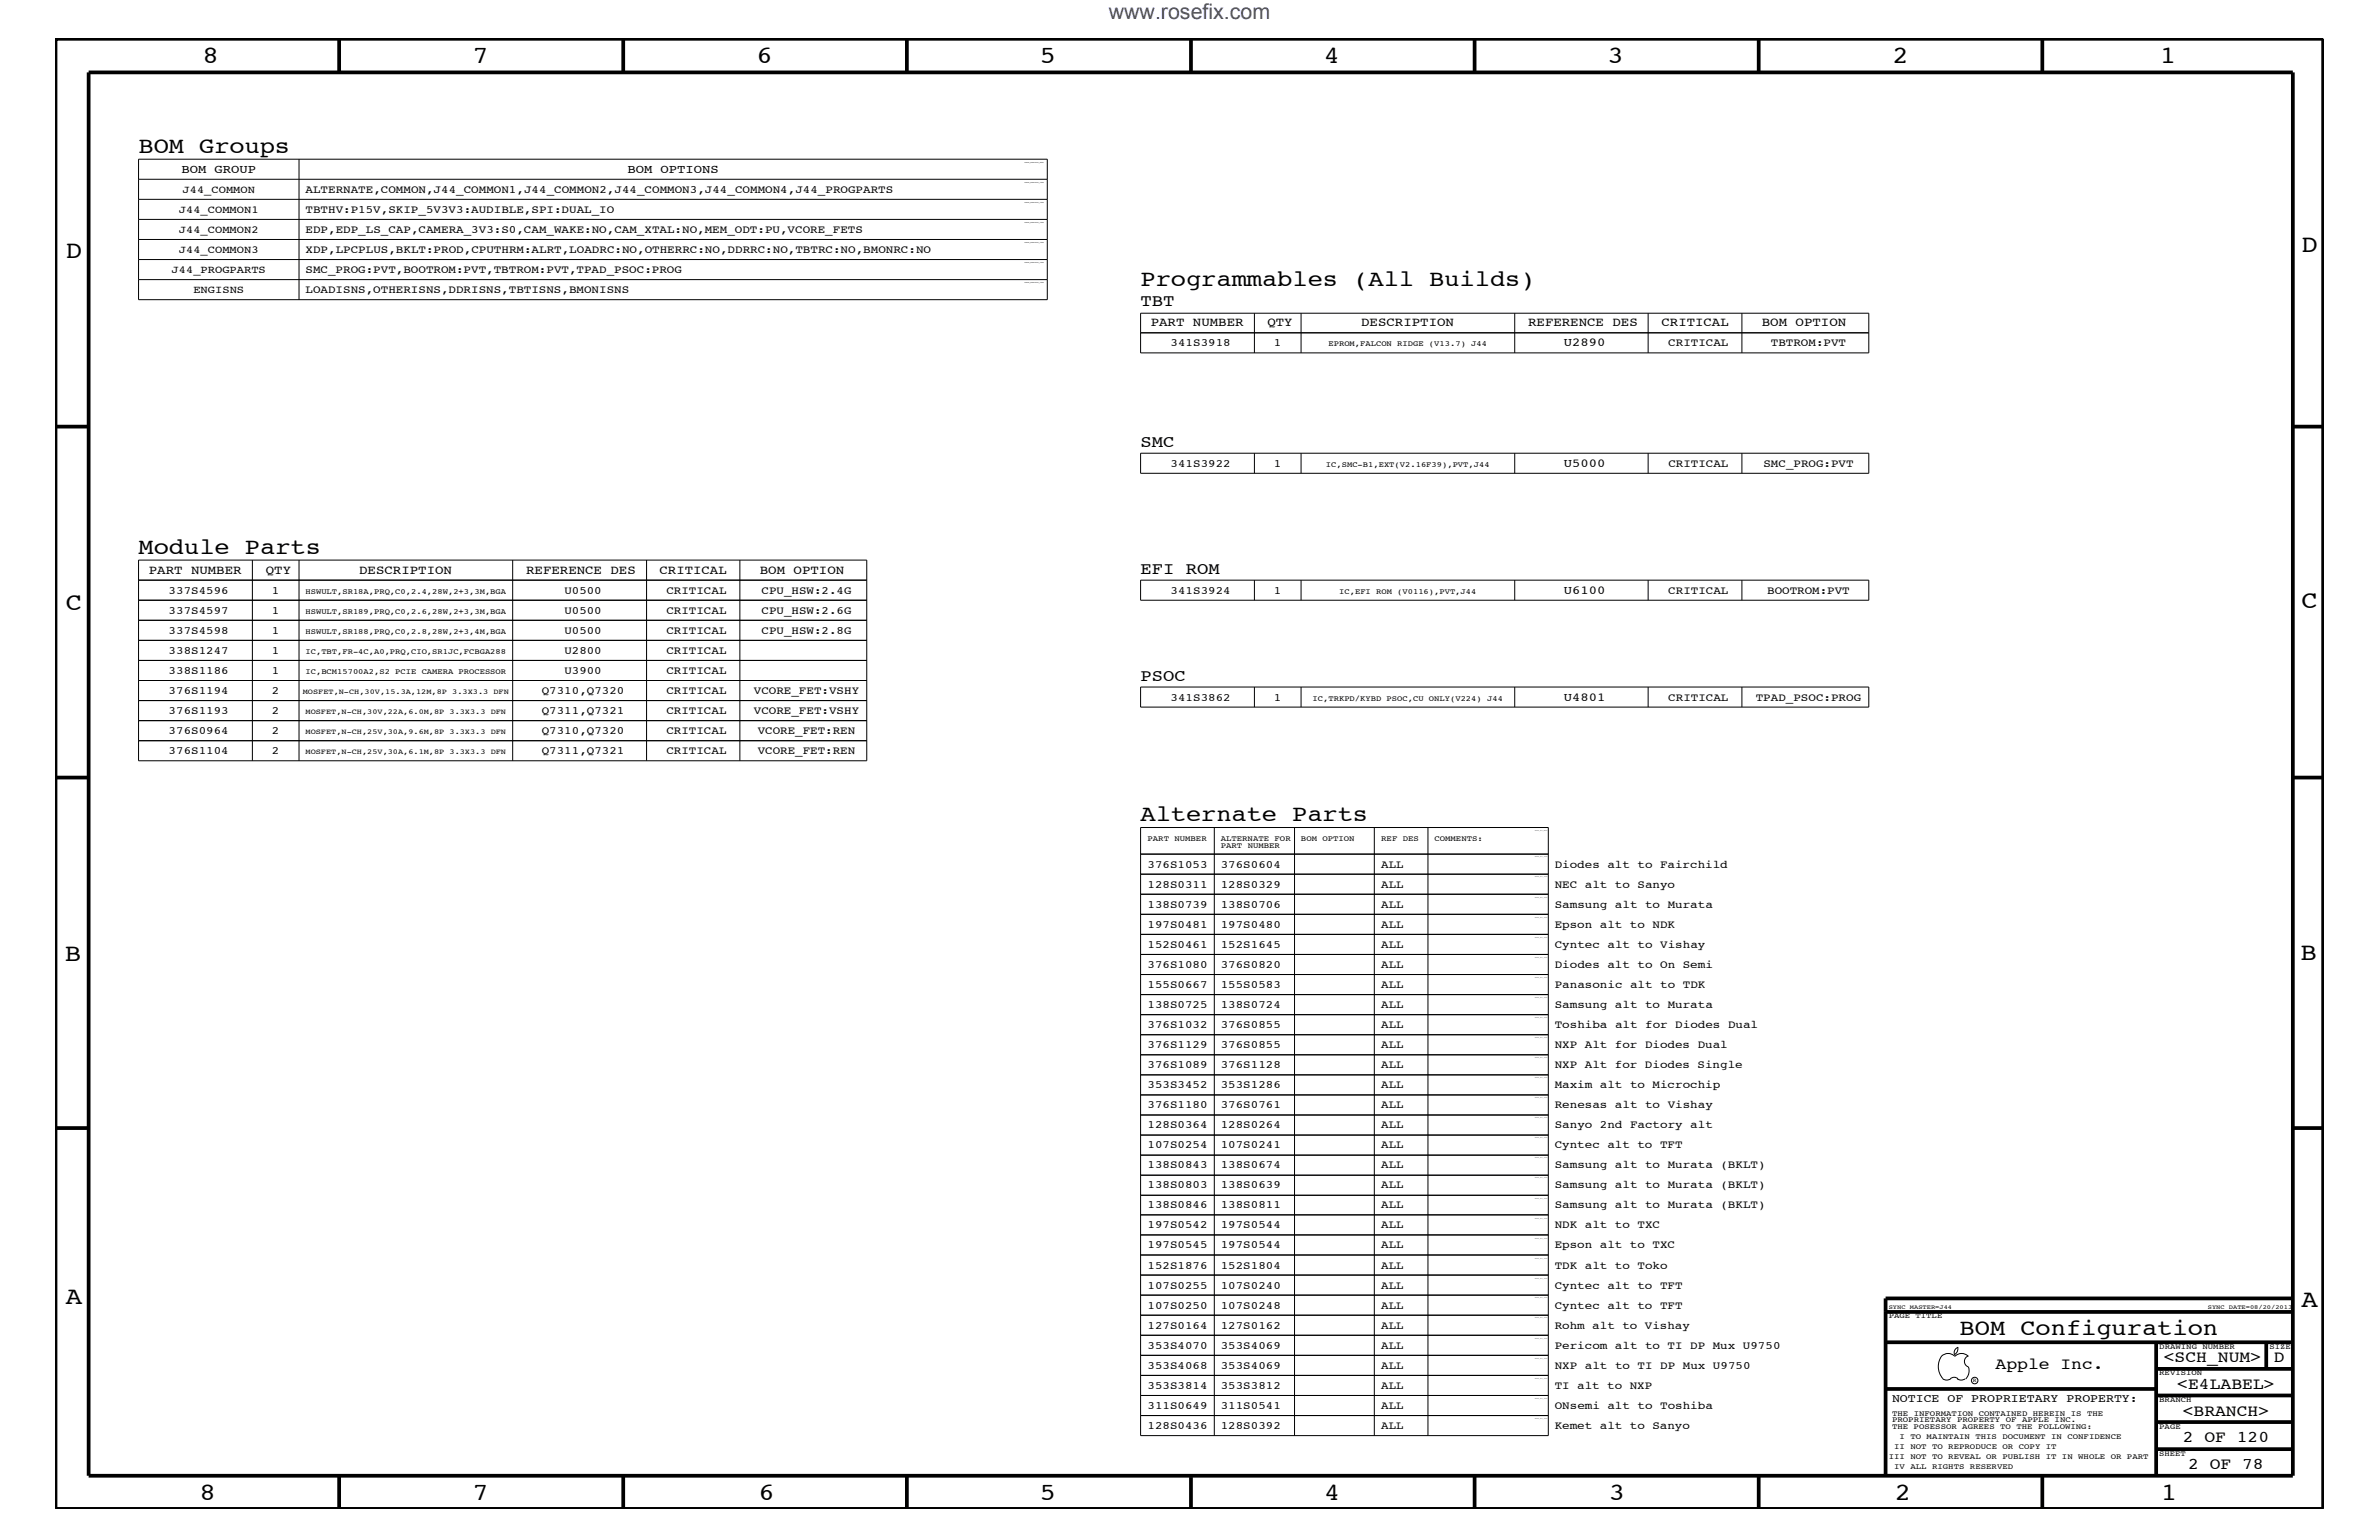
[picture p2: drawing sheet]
<svg xmlns="http://www.w3.org/2000/svg" width="432mm" height="279mm" viewBox="0 0 432 279" stroke-linecap="round" stroke-linejoin="round" font-family="sans-serif">
<defs><g id="words">
<g font-size="4.5">
<text x="36.7" y="11.5">8</text>
<text x="85.8" y="11.5">7</text>
<text x="137.3" y="11.5">6</text>
<text x="188.7" y="11.5">5</text>
<text x="240.3" y="11.5">4</text>
<text x="291.8" y="11.5">3</text>
<text x="343.5" y="11.5">2</text>
<text x="392" y="11.5">1</text>
<text x="11.9" y="46.8">D</text>
<text x="417.7" y="45.7">D</text>
<text x="11.9" y="110.6">C</text>
<text x="417.7" y="110.4">C</text>
<text x="11.8" y="174.3">B</text>
<text x="417.6" y="174.2">B</text>
<text x="11.9" y="236.7">A</text>
<text x="417.7" y="237.1">A</text>
<text x="36.2" y="272.1">8</text>
<text x="85.8" y="272.1">7</text>
<text x="137.7" y="272.1">6</text>
<text x="188.7" y="272.1">5</text>
<text x="240.4" y="272.1">4</text>
<text x="292" y="272.1">3</text>
<text x="343.9" y="272.1">2</text>
<text x="392.2" y="272.1">1</text>
</g>
<g font-size="4.1">
<text x="25.1" y="27.7">BOM Groups</text>
<text x="207" y="51.9">Programmables (All Builds)</text>
<text x="25.1" y="100.4">Module Parts</text>
<text x="207" y="149">Alternate Parts</text>
<text x="355.7" y="242.3">BOM Configuration</text>
</g>
<text font-size="3.9" fill="#00f" x="201.2" y="3.5">www.rosefix.com</text>
<g font-size="3">
<text x="207" y="55.6">TBT</text>
<text x="207" y="81.1">SMC</text>
<text x="207" y="104.1">EFI ROM</text>
<text x="207" y="123.5">PSOC</text>
<text x="362.2" y="248.4">Apple Inc.</text>
<text x="392.7" y="247.1">&lt;SCH_NUM&gt;</text>
<text x="395.2" y="252">&lt;E4LABEL&gt;</text>
<text x="412.7" y="247.1">D</text>
<text x="396.2" y="256.8">&lt;BRANCH&gt;</text>
<text x="396.2" y="261.6">2 OF 120</text>
<text x="397.2" y="266.6">2 OF 78</text>
</g>
<g font-size="2.3">
<text x="208.9" y="59.2">PART NUMBER</text>
<text x="230" y="59.2">QTY</text>
<text x="247.1" y="59.2">DESCRIPTION</text>
<text x="277.4" y="59.2">REFERENCE DES</text>
<text x="301.6" y="59.2">CRITICAL</text>
<text x="319.8" y="59.2">BOM OPTION</text>
<text x="27" y="104.1">PART NUMBER</text>
<text x="48.3" y="104.1">QTY</text>
<text x="65.2" y="104.1">DESCRIPTION</text>
<text x="95.5" y="104.1">REFERENCE DES</text>
<text x="119.7" y="104.1">CRITICAL</text>
<text x="137.9" y="104.1">BOM OPTION</text>
</g>
<g font-size="2.2">
<text x="32.9" y="31.4">BOM GROUP</text>
<text x="113.9" y="31.4">BOM OPTIONS</text>
<text x="283.8" y="62.9">U2890</text>
<text x="283.8" y="84.7">U5000</text>
<text x="283.8" y="107.7">U6100</text>
<text x="283.8" y="127.1">U4801</text>
</g>
<text font-size="2.1" x="343.4" y="254.4">NOTICE OF PROPRIETARY PROPERTY:</text>
<g font-size="2">
<text x="55.5" y="35">ALTERNATE,COMMON,J44_COMMON1,J44_COMMON2,J44_COMMON3,J44_COMMON4,J44_PROGPARTS</text>
<text x="55.5" y="38.6">TBTHV:P15V,SKIP_5V3V3:AUDIBLE,SPI:DUAL_IO</text>
<text x="55.5" y="42.3">EDP,EDP_LS_CAP,CAMERA_3V3:S0,CAM_WAKE:NO,CAM_XTAL:NO,MEM_ODT:PU,VCORE_FETS</text>
<text x="55.5" y="45.9">XDP,LPCPLUS,BKLT:PROD,CPUTHRM:ALRT,LOADRC:NO,OTHERRC:NO,DDRRC:NO,TBTRC:NO,BMONRC:NO</text>
<text x="55.5" y="53.2">LOADISNS,OTHERISNS,DDRISNS,TBTISNS,BMONISNS</text>
<text x="55.5" y="49.6">SMC_PROG:PVT,BOOTROM:PVT,TBTROM:PVT,TPAD_PSOC:PROG</text>
<text x="212.5" y="62.9">341S3918</text>
<text x="231.2" y="62.9">1</text>
<text x="302.8" y="62.9">CRITICAL</text>
<text x="321.4" y="62.9">TBTROM:PVT</text>
<text x="212.5" y="84.7">341S3922</text>
<text x="231.2" y="84.7">1</text>
<text x="302.8" y="84.7">CRITICAL</text>
<text x="320.1" y="84.7">SMC_PROG:PVT</text>
<text x="30.6" y="107.7">337S4596</text>
<text x="49.4" y="107.7">1</text>
<text x="102.4" y="107.7">U0500</text>
<text x="120.9" y="107.7">CRITICAL</text>
<text x="138.2" y="107.7">CPU_HSW:2.4G</text>
<text x="212.5" y="107.7">341S3924</text>
<text x="231.2" y="107.7">1</text>
<text x="302.8" y="107.7">CRITICAL</text>
<text x="320.8" y="107.7">BOOTROM:PVT</text>
<text x="30.6" y="111.4">337S4597</text>
<text x="49.4" y="111.4">1</text>
<text x="102.4" y="111.4">U0500</text>
<text x="120.9" y="111.4">CRITICAL</text>
<text x="138.2" y="111.4">CPU_HSW:2.6G</text>
<text x="30.6" y="115">337S4598</text>
<text x="30.6" y="118.6">338S1247</text>
<text x="49.4" y="115">1</text>
<text x="49.4" y="118.6">1</text>
<text x="102.4" y="118.6">U2800</text>
<text x="102.4" y="115">U0500</text>
<text x="120.9" y="115">CRITICAL</text>
<text x="120.9" y="118.6">CRITICAL</text>
<text x="138.2" y="115">CPU_HSW:2.8G</text>
<text x="30.6" y="125.9">376S1194</text>
<text x="30.6" y="122.3">338S1186</text>
<text x="49.4" y="125.9">2</text>
<text x="49.4" y="122.3">1</text>
<text x="98.3" y="125.9">Q7310,Q7320</text>
<text x="102.4" y="122.3">U3900</text>
<text x="120.9" y="125.9">CRITICAL</text>
<text x="120.9" y="122.3">CRITICAL</text>
<text x="136.8" y="125.9">VCORE_FET:VSHY</text>
<text x="30.6" y="129.6">376S1193</text>
<text x="49.4" y="129.6">2</text>
<text x="98.3" y="129.6">Q7311,Q7321</text>
<text x="120.9" y="129.6">CRITICAL</text>
<text x="136.8" y="129.6">VCORE_FET:VSHY</text>
<text x="212.5" y="127.1">341S3862</text>
<text x="231.2" y="127.1">1</text>
<text x="302.8" y="127.1">CRITICAL</text>
<text x="318.7" y="127.1">TPAD_PSOC:PROG</text>
<text x="30.6" y="136.8">376S1104</text>
<text x="30.6" y="133.2">376S0964</text>
<text x="49.4" y="133.2">2</text>
<text x="49.4" y="136.8">2</text>
<text x="98.3" y="133.2">Q7310,Q7320</text>
<text x="98.3" y="136.8">Q7311,Q7321</text>
<text x="120.9" y="133.2">CRITICAL</text>
<text x="120.9" y="136.8">CRITICAL</text>
<text x="137.5" y="133.2">VCORE_FET:REN</text>
<text x="137.5" y="136.8">VCORE_FET:REN</text>
<text x="208.3" y="161.1">128S0311</text>
<text x="208.3" y="157.4">376S1053</text>
<text x="221.6" y="161.1">128S0329</text>
<text x="221.6" y="157.4">376S0604</text>
<text x="250.7" y="161.1">ALL</text>
<text x="250.7" y="157.4">ALL</text>
<text x="282.2" y="161.1">NEC alt to Sanyo</text>
<text x="282.2" y="157.4">Diodes alt to Fairchild</text>
<text x="208.3" y="164.7">138S0739</text>
<text x="221.6" y="164.7">138S0706</text>
<text x="250.7" y="164.7">ALL</text>
<text x="282.2" y="164.7">Samsung alt to Murata</text>
<text x="208.3" y="168.3">197S0481</text>
<text x="208.3" y="172">152S0461</text>
<text x="221.6" y="168.3">197S0480</text>
<text x="221.6" y="172">152S1645</text>
<text x="250.7" y="168.3">ALL</text>
<text x="250.7" y="172">ALL</text>
<text x="282.2" y="168.3">Epson alt to NDK</text>
<text x="282.2" y="172">Cyntec alt to Vishay</text>
<text x="208.3" y="175.6">376S1080</text>
<text x="208.3" y="179.3">155S0667</text>
<text x="221.6" y="175.6">376S0820</text>
<text x="221.6" y="179.3">155S0583</text>
<text x="250.7" y="175.6">ALL</text>
<text x="250.7" y="179.3">ALL</text>
<text x="282.2" y="175.6">Diodes alt to On Semi</text>
<text x="282.2" y="179.3">Panasonic alt to TDK</text>
<text x="208.3" y="182.9">138S0725</text>
<text x="221.6" y="182.9">138S0724</text>
<text x="250.7" y="182.9">ALL</text>
<text x="282.2" y="182.9">Samsung alt to Murata</text>
<text x="208.3" y="190.2">376S1129</text>
<text x="208.3" y="186.5">376S1032</text>
<text x="221.6" y="190.2">376S0855</text>
<text x="221.6" y="186.5">376S0855</text>
<text x="250.7" y="186.5">ALL</text>
<text x="250.7" y="190.2">ALL</text>
<text x="282.2" y="186.5">Toshiba alt for Diodes Dual</text>
<text x="282.2" y="190.2">NXP Alt for Diodes Dual</text>
<text x="208.3" y="193.7">376S1089</text>
<text x="208.3" y="197.4">353S3452</text>
<text x="221.6" y="193.7">376S1128</text>
<text x="221.6" y="197.4">353S1286</text>
<text x="250.7" y="197.4">ALL</text>
<text x="250.7" y="193.7">ALL</text>
<text x="282.2" y="197.4">Maxim alt to Microchip</text>
<text x="282.2" y="193.7">NXP Alt for Diodes Single</text>
<text x="208.3" y="201">376S1180</text>
<text x="221.6" y="201">376S0761</text>
<text x="250.7" y="201">ALL</text>
<text x="282.2" y="201">Renesas alt to Vishay</text>
<text x="208.3" y="208.3">107S0254</text>
<text x="208.3" y="204.7">128S0364</text>
<text x="221.6" y="204.7">128S0264</text>
<text x="221.6" y="208.3">107S0241</text>
<text x="250.7" y="204.7">ALL</text>
<text x="250.7" y="208.3">ALL</text>
<text x="282.2" y="204.7">Sanyo 2nd Factory alt</text>
<text x="282.2" y="208.3">Cyntec alt to TFT</text>
<text x="208.3" y="215.6">138S0803</text>
<text x="208.3" y="211.9">138S0843</text>
<text x="221.6" y="211.9">138S0674</text>
<text x="221.6" y="215.6">138S0639</text>
<text x="250.7" y="215.6">ALL</text>
<text x="250.7" y="211.9">ALL</text>
<text x="282.2" y="215.6">Samsung alt to Murata (BKLT)</text>
<text x="282.2" y="211.9">Samsung alt to Murata (BKLT)</text>
<text x="208.3" y="219.2">138S0846</text>
<text x="221.6" y="219.2">138S0811</text>
<text x="250.7" y="219.2">ALL</text>
<text x="282.2" y="219.2">Samsung alt to Murata (BKLT)</text>
<text x="208.3" y="226.5">197S0545</text>
<text x="208.3" y="222.9">197S0542</text>
<text x="221.6" y="226.5">197S0544</text>
<text x="221.6" y="222.9">197S0544</text>
<text x="250.7" y="226.5">ALL</text>
<text x="250.7" y="222.9">ALL</text>
<text x="282.2" y="222.9">NDK alt to TXC</text>
<text x="282.2" y="226.5">Epson alt to TXC</text>
<text x="208.3" y="233.8">107S0255</text>
<text x="208.3" y="230.2">152S1876</text>
<text x="221.6" y="233.8">107S0240</text>
<text x="221.6" y="230.2">152S1804</text>
<text x="250.7" y="233.8">ALL</text>
<text x="250.7" y="230.2">ALL</text>
<text x="282.2" y="233.8">Cyntec alt to TFT</text>
<text x="282.2" y="230.2">TDK alt to Toko</text>
<text x="208.3" y="237.4">107S0250</text>
<text x="221.6" y="237.4">107S0248</text>
<text x="250.7" y="237.4">ALL</text>
<text x="282.2" y="237.4">Cyntec alt to TFT</text>
<text x="208.3" y="244.7">353S4070</text>
<text x="208.3" y="241.1">127S0164</text>
<text x="221.6" y="241.1">127S0162</text>
<text x="221.6" y="244.7">353S4069</text>
<text x="250.7" y="244.7">ALL</text>
<text x="250.7" y="241.1">ALL</text>
<text x="282.2" y="244.7">Pericom alt to TI DP Mux U9750</text>
<text x="282.2" y="241.1">Rohm alt to Vishay</text>
<text x="208.3" y="252">353S3814</text>
<text x="208.3" y="248.4">353S4068</text>
<text x="221.6" y="252">353S3812</text>
<text x="221.6" y="248.4">353S4069</text>
<text x="250.7" y="252">ALL</text>
<text x="250.7" y="248.4">ALL</text>
<text x="282.2" y="252">TI alt to NXP</text>
<text x="282.2" y="248.4">NXP alt to TI DP Mux U9750</text>
<text x="208.3" y="255.6">311S0649</text>
<text x="221.6" y="255.6">311S0541</text>
<text x="250.7" y="255.6">ALL</text>
<text x="282.2" y="255.6">ONsemi alt to Toshiba</text>
<text x="208.3" y="259.3">128S0436</text>
<text x="221.6" y="259.3">128S0392</text>
<text x="250.7" y="259.3">ALL</text>
<text x="282.2" y="259.3">Kemet alt to Sanyo</text>
</g>
<g font-size="1.9">
<text x="33.1" y="35">J44_COMMON</text>
<text x="32.5" y="38.6">J44_COMMON1</text>
<text x="32.5" y="42.3">J44_COMMON2</text>
<text x="32.5" y="45.9">J44_COMMON3</text>
<text x="31.2" y="49.6">J44_PROGPARTS</text>
<text x="35.1" y="53.2">ENGISNS</text>
</g>
<g font-size="1.4">
<text x="241.1" y="62.9">EPROM,FALCON RIDGE (V13.7) J44</text>
<text x="240.7" y="84.7">IC,SMC-B1,EXT(V2.16F39),PVT,J44</text>
<text x="55.5" y="107.7">HSWULT,SR18A,PRQ,C0,2.4,28W,2+3,3M,BGA</text>
<text x="243.1" y="107.7">IC,EFI ROM (V0116),PVT,J44</text>
<text x="55.5" y="111.4">HSWULT,SR189,PRQ,C0,2.6,28W,2+3,3M,BGA</text>
<text x="55.5" y="115">HSWULT,SR188,PRQ,C0,2.8,28W,2+3,4M,BGA</text>
<text x="55.5" y="118.6">IC,TBT,FR-4C,A0,PRQ,CIO,SR1JC,FCBGA288</text>
<text x="54.9" y="125.9">MOSFET,N-CH,30V,15.3A,12M,8P 3.3X3.3 DFN</text>
<text x="55.5" y="122.3">IC,BCM15700A2,S2 PCIE CAMERA PROCESSOR</text>
<text x="55.5" y="129.6">MOSFET,N-CH,30V,22A,6.0M,8P 3.3X3.3 DFN</text>
<text x="238.3" y="127.1">IC,TRKPD/KYBD PSOC,CU ONLY(V224) J44</text>
<text x="55.5" y="133.2">MOSFET,N-CH,25V,30A,9.6M,8P 3.3X3.3 DFN</text>
<text x="55.5" y="136.8">MOSFET,N-CH,25V,30A,6.1M,8P 3.3X3.3 DFN</text>
<text x="208.3" y="152.6">PART NUMBER</text>
<text x="221.6" y="153.8">PART NUMBER</text>
<text x="221.6" y="152.6">ALTERNATE FOR</text>
<text x="236.1" y="152.6">BOM OPTION</text>
<text x="250.7" y="152.6">REF DES</text>
<text x="260.3" y="152.6">COMMENTS:</text>
<text x="342.8" y="239.2">PAGE TITLE</text>
<text x="391.9" y="244.7">DRAWING NUMBER</text>
<text x="411.9" y="244.7">SIZE</text>
<text x="391.9" y="249.5">REVISION</text>
<text x="343.4" y="256.8">THE INFORMATION CONTAINED HEREIN IS THE</text>
<text x="391.9" y="254.4">BRANCH</text>
<text x="343.4" y="258">PROPRIETARY PROPERTY OF APPLE INC.</text>
<text x="343.4" y="259.3">THE POSESSOR AGREES TO THE FOLLOWING:</text>
<text x="343.8" y="262.9">II NOT TO REPRODUCE OR COPY IT</text>
<text x="344.8" y="261.1">I TO MAINTAIN THIS DOCUMENT IN CONFIDENCE</text>
<text x="391.9" y="259.3">PAGE</text>
<text x="342.8" y="264.7">III NOT TO REVEAL OR PUBLISH IT IN WHOLE OR PART</text>
<text x="343.8" y="266.6">IV ALL RIGHTS RESERVED</text>
<text x="391.9" y="264.1">SHEET</text>
</g>
<g font-size="1.1">
<text x="342.8" y="237.4">SYNC_MASTER=J44</text>
<text x="400.7" y="237.4">SYNC_DATE=08/20/2013</text>
</g>
<text font-size="1" x="358.1" y="250.7">R</text>
<g font-size=".3">
<text x="185.9" y="29.5">TABLE_BOMGROUP_HEAD</text>
<text x="185.9" y="33.1">TABLE_BOMGROUP_ITEM</text>
<text x="185.9" y="40.4">TABLE_BOMGROUP_ITEM</text>
<text x="185.9" y="36.8">TABLE_BOMGROUP_ITEM</text>
<text x="185.9" y="47.7">TABLE_BOMGROUP_ITEM</text>
<text x="185.9" y="44.1">TABLE_BOMGROUP_ITEM</text>
<text x="185.9" y="51.3">TABLE_BOMGROUP_ITEM</text>
</g>
</g></defs>
<g fill="none" stroke="#000" stroke-width=".18">
<path d="M25.1 28.9h165v25.5h-165zM25.1 32.5h165M25.1 39.8h165M25.1 36.2h165M54.3 28.9v25.5M25.1 50.7h165M25.1 47.1h165M25.1 43.4h165M207 56.8h132.2v7.2h-132.2zM227.7 56.8v7.2M236.1 56.8v7.2M274.9 56.8v7.2"/>
<path d="M299.1 56.8v7.2M316.2 56.8v7.2M207 60.4h132.2M207 82.2h132.2v3.7h-132.2zM227.7 82.2v3.7M236.1 82.2v3.7M274.9 82.2v3.7M299.1 82.2v3.7M316.2 82.2v3.7M25.1 105.3h132.2M25.1 108.9h132.2M25.1 101.6h132.2v36.4h-132.2z"/>
<path d="M25.1 112.5h132.2M25.1 116.2h132.2M25.1 119.8h132.2M45.8 101.6v36.4M54.3 101.6v36.4M93.1 101.6v36.4M117.4 101.6v36.4M134.3 101.6v36.4M207 105.3h132.2v3.6h-132.2zM227.7 105.3v3.6M236.1 105.3v3.6M274.9 105.3v3.6"/>
<path d="M299.1 105.3v3.6M316.2 105.3v3.6M25.1 134.4h132.2M25.1 130.7h132.2M25.1 127.1h132.2M25.1 123.5h132.2M207 124.6h132.2v3.7h-132.2zM227.7 124.6v3.7M236.1 124.6v3.7M274.9 124.6v3.7M299.1 124.6v3.7M316.2 124.6v3.7"/>
<path d="M207 150.1h74v110.4h-74zM207 158.6h74M207 155h74M220.4 150.1v110.4M235 150.1v110.4M249.4 150.1v110.4M259.2 150.1v110.4M207 176.8h74M207 173.2h74M207 169.5h74M207 165.9h74M207 162.2h74"/>
<path d="M207 180.4h74M207 191.4h74M207 187.7h74M207 184.1h74M207 198.7h74M207 195h74M207 202.3h74M207 209.6h74M207 205.9h74M207 213.2h74M207 216.9h74M207 220.4h74"/>
<path d="M207 224.1h74M207 227.7h74M207 231.3h74M207 235h74M207 238.6h74M207 256.8h74M207 253.2h74M207 242.3h74M207 245.9h74M207 249.5h74M352.4 246.1a1.69 1.69 0 0 1 2.4 0M352.4 246a3.3 3.3 0 0 0 .3 4.1"/>
<path d="M352.6 250.2l.7 .2 .7-.2M354 250.2l.7-.3 .7 .3M354.8 246.1a1.69 1.69 0 0 1 2.5 0M355.3 250.2l.7 .2 .7-.2M355.3 244.4l.1 .3a1.18 1.18 0 0 1-.6 1M355.4 244.4a.99 .99 0 0 0-.6 1.4M357.2 246a1.04 1.04 0 0 0-.6 1 1.04 1.04 0 0 0 .6 1M357.3 248l.1 .7a2.11 2.11 0 0 1-.6 1.5"/>
<circle cx="358.4" cy="250.5" r=".59"/>
</g>
<g fill="none" stroke="#000" stroke-width=".68" stroke-linecap="butt">
<path d="M10.1 7h411.6v266.8h-411.6zM16.1 13.1h400.1v254.6h-400.1zM61.6 7v6.1M113.1 7v6.1M164.6 7v6.1M216.2 7v6.1M267.6 7v6.1M319.2 7v6.1M370.7 7v6.1M10.1 77.4h6M416.2 77.4h5.5M10.1 141.1h6"/>
<path d="M416.2 141.1h5.5M10.1 204.7h6M416.2 204.7h5.5M342.2 238h74M416.2 235.6h-74v32.1M342.2 252h49.2M342.2 243.5h74M391.4 248.4h24.8M391.4 243.5v24.2M391.4 258h24.8M391.4 253.2h24.8M411.3 243.5v4.9"/>
<path d="M61.6 267.7v6.1M113.1 267.7v6.1M164.6 267.7v6.1M216.2 268v5.8M267.6 267.7v6.1M319.2 267.7v6.1M370.7 267.7v6.1M391.4 262.9h24.8"/>
</g>
<use href="#words"/>
</svg>
